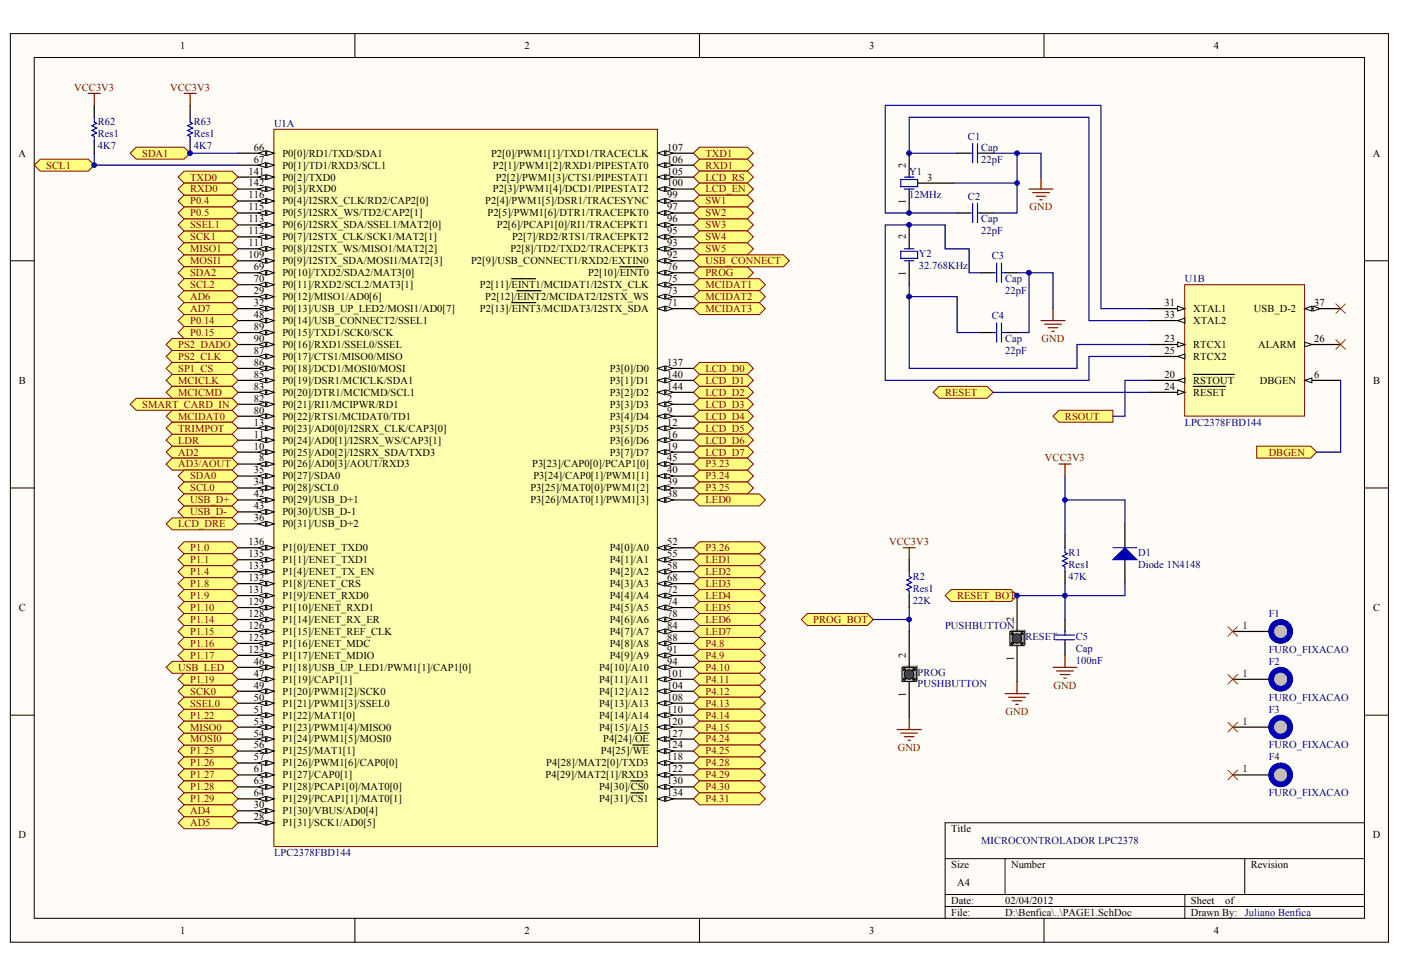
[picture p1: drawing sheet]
<svg xmlns="http://www.w3.org/2000/svg" width="289mm" height="202mm" viewBox="0 0 289 202" stroke-linecap="round" stroke-linejoin="round" font-family="sans-serif">
<defs><g id="words">
<g font-size="2.2">
<text x="37.1" y="10.1">1</text>
<text x="108.2" y="10.1">2</text>
<text x="179.2" y="10.1">3</text>
<text x="250.3" y="10.1">4</text>
<text x="3.8" y="32.3">A</text>
<text x="51.2" y="36">141</text>
<text x="52.3" y="31.1">66</text>
<text x="52.3" y="33.5">67</text>
<text x="58.2" y="32.3">P0[0]/RD1/TXD/SDA1</text>
<text x="58.2" y="34.8">P0[1]/TD1/RXD3/SCL1</text>
<text x="101.3" y="32.3">P2[0]/PWM1[1]/TXD1/TRACECLK</text>
<text x="101.6" y="34.8">P2[1]/PWM1[2]/RXD1/PIPESTAT0</text>
<text x="137.6" y="31.1">107</text>
<text x="137.6" y="33.5">106</text>
<text x="137.6" y="36">105</text>
<text x="283.1" y="32.3">A</text>
<text x="51.2" y="38.5">142</text>
<text x="51.2" y="40.9">116</text>
<text x="58.2" y="37.2">P0[2]/TXD0</text>
<text x="58.2" y="39.7">P0[3]/RXD0</text>
<text x="101.6" y="39.7">P2[3]/PWM1[4]/DCD1/PIPESTAT2</text>
<text x="102.2" y="37.2">P2[2]/PWM1[3]/CTS1/PIPESTAT1</text>
<text x="137.6" y="38.5">100</text>
<text x="137.6" y="40.9">99</text>
<text x="191.2" y="37.2">3</text>
<text x="51.2" y="43.4">115</text>
<text x="51.2" y="45.9">113</text>
<text x="58.2" y="42.2">P0[4]/I2SRX_CLK/RD2/CAP2[0]</text>
<text x="58.2" y="44.6">P0[5]/I2SRX_WS/TD2/CAP2[1]</text>
<text x="58.2" y="47.1">P0[6]/I2SRX_SDA/SSEL1/MAT2[0]</text>
<text x="100.1" y="42.2">P2[4]/PWM1[5]/DSR1/TRACESYNC</text>
<text x="100.5" y="44.6">P2[5]/PWM1[6]/DTR1/TRACEPKT0</text>
<text x="102.5" y="47.1">P2[6]/PCAP1[0]/RI1/TRACEPKT1</text>
<text x="137.6" y="43.4">97</text>
<text x="137.6" y="45.9">96</text>
<text x="51.2" y="48.3">112</text>
<text x="51.2" y="50.8">111</text>
<text x="51.2" y="53.3">109</text>
<text x="58.2" y="49.6">P0[7]/I2STX_CLK/SCK1/MAT2[1]</text>
<text x="58.2" y="52">P0[8]/I2STX_WS/MISO1/MAT2[2]</text>
<text x="105.2" y="52">P2[8]/TD2/TXD2/TRACEPKT3</text>
<text x="105.6" y="49.6">P2[7]/RD2/RTS1/TRACEPKT2</text>
<text x="137.6" y="48.3">95</text>
<text x="137.6" y="50.8">93</text>
<text x="137.6" y="53.3">92</text>
<text x="52.3" y="55.7">69</text>
<text x="52.3" y="58.2">70</text>
<text x="58.2" y="54.5">P0[9]/I2STX_SDA/MOSI1/MAT2[3]</text>
<text x="58.2" y="57">P0[10]/TXD2/SDA2/MAT3[0]</text>
<text x="58.2" y="59.4">P0[11]/RXD2/SCL2/MAT3[1]</text>
<text x="97.1" y="54.5">P2[9]/USB_CONNECT1/RXD2/EXTIN0</text>
<text x="98.9" y="59.4">P2[11]/EINT1/MCIDAT1/I2STX_CLK</text>
<text x="121.3" y="57">P2[10]/EINT0</text>
<text x="137.6" y="55.7">76</text>
<text x="137.6" y="58.2">75</text>
<text x="52.3" y="60.7">29</text>
<text x="52.3" y="63.1">32</text>
<text x="52.3" y="65.6">48</text>
<text x="58.2" y="61.9">P0[12]/MISO1/AD0[6]</text>
<text x="58.2" y="64.4">P0[13]/USB_UP_LED2/MOSI1/AD0[7]</text>
<text x="99" y="64.4">P2[13]/EINT3/MCIDAT3/I2STX_SDA</text>
<text x="100.1" y="61.9">P2[12]/EINT2/MCIDAT2/I2STX_WS</text>
<text x="137.6" y="60.7">73</text>
<text x="137.6" y="63.1">71</text>
<text x="240.2" y="63.1">31</text>
<text x="240.2" y="65.6">33</text>
<text x="246.1" y="64.4">XTAL1</text>
<text x="258.6" y="64.4">USB_D-2</text>
<text x="271" y="63.1">37</text>
<text x="52.3" y="68.1">89</text>
<text x="52.3" y="70.5">90</text>
<text x="58.2" y="66.8">P0[14]/USB_CONNECT2/SSEL1</text>
<text x="58.2" y="69.3">P0[15]/TXD1/SCK0/SCK</text>
<text x="58.2" y="71.8">P0[16]/RXD1/SSEL0/SSEL</text>
<text x="240.2" y="70.5">23</text>
<text x="246.1" y="66.8">XTAL2</text>
<text x="246.1" y="71.8">RTCX1</text>
<text x="259.4" y="71.8">ALARM</text>
<text x="271" y="70.5">26</text>
<text x="52.3" y="73">87</text>
<text x="52.3" y="75.5">86</text>
<text x="52.3" y="77.9">85</text>
<text x="58.2" y="74.2">P0[17]/CTS1/MISO0/MISO</text>
<text x="58.2" y="76.7">P0[18]/DCD1/MOSI0/MOSI</text>
<text x="125.7" y="76.7">P3[0]/D0</text>
<text x="137.6" y="75.5">137</text>
<text x="137.6" y="77.9">140</text>
<text x="240.2" y="73">25</text>
<text x="240.2" y="77.9">20</text>
<text x="246.1" y="74.2">RTCX2</text>
<text x="271" y="77.9">6</text>
<text x="3.9" y="79.2">B</text>
<text x="52.3" y="80.4">83</text>
<text x="52.3" y="82.9">82</text>
<text x="58.2" y="79.2">P0[19]/DSR1/MCICLK/SDA1</text>
<text x="58.2" y="81.6">P0[20]/DTR1/MCICMD/SCL1</text>
<text x="125.7" y="79.2">P3[1]/D1</text>
<text x="125.7" y="81.6">P3[2]/D2</text>
<text x="137.6" y="80.4">144</text>
<text x="137.6" y="82.9">2</text>
<text x="240.2" y="80.4">24</text>
<text x="246.1" y="79.2">RSTOUT</text>
<text x="246.1" y="81.6">RESET</text>
<text x="259.8" y="79.2">DBGEN</text>
<text x="283.2" y="79.2">B</text>
<text x="52.3" y="85.3">80</text>
<text x="52.3" y="87.8">13</text>
<text x="58.2" y="84.1">P0[21]/RI1/MCIPWR/RD1</text>
<text x="58.2" y="86.6">P0[22]/RTS1/MCIDAT0/TD1</text>
<text x="58.2" y="89">P0[23]/AD0[0]/I2SRX_CLK/CAP3[0]</text>
<text x="125.7" y="84.1">P3[3]/D3</text>
<text x="125.7" y="86.6">P3[4]/D4</text>
<text x="125.7" y="89">P3[5]/D5</text>
<text x="137.6" y="85.3">9</text>
<text x="137.6" y="87.8">12</text>
<text x="52.3" y="90.3">11</text>
<text x="52.3" y="92.7">10</text>
<text x="53.4" y="95.2">8</text>
<text x="58.2" y="91.5">P0[24]/AD0[1]/I2SRX_WS/CAP3[1]</text>
<text x="58.2" y="94">P0[25]/AD0[2]/I2SRX_SDA/TXD3</text>
<text x="125.7" y="91.5">P3[6]/D6</text>
<text x="125.7" y="94">P3[7]/D7</text>
<text x="137.6" y="90.3">16</text>
<text x="137.6" y="92.7">19</text>
<text x="137.6" y="95.2">45</text>
<text x="52.3" y="97.7">35</text>
<text x="52.3" y="100.1">34</text>
<text x="58.2" y="96.4">P0[26]/AD0[3]/AOUT/RXD3</text>
<text x="58.2" y="98.9">P0[27]/SDA0</text>
<text x="58.2" y="101.4">P0[28]/SCL0</text>
<text x="109.4" y="101.4">P3[25]/MAT0[0]/PWM1[2]</text>
<text x="109.7" y="96.4">P3[23]/CAP0[0]/PCAP1[0]</text>
<text x="110" y="98.9">P3[24]/CAP0[1]/PWM1[1]</text>
<text x="137.6" y="97.7">40</text>
<text x="137.6" y="100.1">39</text>
<text x="52.3" y="102.6">42</text>
<text x="52.3" y="105.1">43</text>
<text x="52.3" y="107.5">36</text>
<text x="58.2" y="103.8">P0[29]/USB_D+1</text>
<text x="58.2" y="106.3">P0[30]/USB_D-1</text>
<text x="109.4" y="103.8">P3[26]/MAT0[1]/PWM1[3]</text>
<text x="137.6" y="102.6">38</text>
<text x="51.2" y="112.5">136</text>
<text x="58.2" y="108.8">P0[31]/USB_D+2</text>
<text x="58.2" y="113.7">P1[0]/ENET_TXD0</text>
<text x="125.7" y="113.7">P4[0]/A0</text>
<text x="137.6" y="112.5">52</text>
<text x="51.2" y="114.9">135</text>
<text x="51.2" y="117.4">133</text>
<text x="51.2" y="119.9">132</text>
<text x="58.2" y="116.2">P1[1]/ENET_TXD1</text>
<text x="58.2" y="118.6">P1[4]/ENET_TX_EN</text>
<text x="125.7" y="116.2">P4[1]/A1</text>
<text x="125.7" y="118.6">P4[2]/A2</text>
<text x="137.6" y="114.9">55</text>
<text x="137.6" y="117.4">58</text>
<text x="137.6" y="119.9">68</text>
<text x="51.2" y="122.3">131</text>
<text x="51.2" y="124.8">129</text>
<text x="58.2" y="121.1">P1[8]/ENET_CRS</text>
<text x="58.2" y="123.6">P1[9]/ENET_RXD0</text>
<text x="125.7" y="121.1">P4[3]/A3</text>
<text x="125.7" y="123.6">P4[4]/A4</text>
<text x="137.6" y="122.3">72</text>
<text x="137.6" y="124.8">74</text>
<text x="3.9" y="126">C</text>
<text x="51.2" y="127.3">128</text>
<text x="51.2" y="129.7">126</text>
<text x="58.2" y="126">P1[10]/ENET_RXD1</text>
<text x="58.2" y="128.5">P1[14]/ENET_RX_ER</text>
<text x="58.2" y="131">P1[15]/ENET_REF_CLK</text>
<text x="125.7" y="126">P4[5]/A5</text>
<text x="125.7" y="128.5">P4[6]/A6</text>
<text x="125.7" y="131">P4[7]/A7</text>
<text x="137.6" y="127.3">78</text>
<text x="137.6" y="129.7">84</text>
<text x="256.2" y="129.7">1</text>
<text x="283.2" y="126">C</text>
<text x="51.2" y="132.2">125</text>
<text x="51.2" y="134.7">123</text>
<text x="52.3" y="137.1">46</text>
<text x="58.2" y="133.4">P1[16]/ENET_MDC</text>
<text x="58.2" y="135.9">P1[17]/ENET_MDIO</text>
<text x="125.7" y="133.4">P4[8]/A8</text>
<text x="125.7" y="135.9">P4[9]/A9</text>
<text x="137.6" y="132.2">88</text>
<text x="137.6" y="134.7">91</text>
<text x="137.6" y="137.1">94</text>
<text x="52.3" y="139.6">47</text>
<text x="52.3" y="142.1">49</text>
<text x="58.2" y="138.4">P1[18]/USB_UP_LED1/PWM1[1]/CAP1[0]</text>
<text x="58.2" y="140.8">P1[19]/CAP1[1]</text>
<text x="58.2" y="143.3">P1[20]/PWM1[2]/SCK0</text>
<text x="123.5" y="138.4">P4[10]/A10</text>
<text x="123.5" y="140.8">P4[11]/A11</text>
<text x="123.5" y="143.3">P4[12]/A12</text>
<text x="137.6" y="139.6">101</text>
<text x="137.6" y="142.1">104</text>
<text x="256.2" y="139.6">1</text>
<text x="52.3" y="144.5">50</text>
<text x="52.3" y="147">51</text>
<text x="52.3" y="149.4">53</text>
<text x="58.2" y="145.8">P1[21]/PWM1[3]/SSEL0</text>
<text x="58.2" y="148.2">P1[22]/MAT1[0]</text>
<text x="123.5" y="145.8">P4[13]/A13</text>
<text x="123.5" y="148.2">P4[14]/A14</text>
<text x="137.6" y="144.5">108</text>
<text x="137.6" y="147">110</text>
<text x="137.6" y="149.4">120</text>
<text x="256.2" y="149.4">1</text>
<text x="52.3" y="151.9">54</text>
<text x="52.3" y="154.4">56</text>
<text x="58.2" y="150.7">P1[23]/PWM1[4]/MISO0</text>
<text x="58.2" y="153.1">P1[24]/PWM1[5]/MOSI0</text>
<text x="58.2" y="155.6">P1[25]/MAT1[1]</text>
<text x="123.5" y="150.7">P4[15]/A15</text>
<text x="123.9" y="155.6">P4[25]/WE</text>
<text x="124.4" y="153.1">P4[24]/OE</text>
<text x="137.6" y="151.9">127</text>
<text x="137.6" y="154.4">124</text>
<text x="52.3" y="156.8">57</text>
<text x="52.3" y="159.3">61</text>
<text x="52.3" y="161.8">63</text>
<text x="58.2" y="158.1">P1[26]/PWM1[6]/CAP0[0]</text>
<text x="58.2" y="160.5">P1[27]/CAP0[1]</text>
<text x="112.5" y="160.5">P4[29]/MAT2[1]/RXD3</text>
<text x="112.6" y="158.1">P4[28]/MAT2[0]/TXD3</text>
<text x="137.6" y="156.8">118</text>
<text x="137.6" y="159.3">122</text>
<text x="137.6" y="161.8">130</text>
<text x="256.2" y="159.3">1</text>
<text x="52.3" y="164.2">64</text>
<text x="52.3" y="166.7">30</text>
<text x="58.2" y="163">P1[28]/PCAP1[0]/MAT0[0]</text>
<text x="58.2" y="165.5">P1[29]/PCAP1[1]/MAT0[1]</text>
<text x="58.2" y="167.9">P1[30]/VBUS/AD0[4]</text>
<text x="123.5" y="163">P4[30]/CS0</text>
<text x="123.5" y="165.5">P4[31]/CS1</text>
<text x="137.6" y="164.2">134</text>
<text x="3.8" y="172.9">D</text>
<text x="52.3" y="169.2">28</text>
<text x="58.2" y="170.4">P1[31]/SCK1/AD0[5]</text>
<text x="196.2" y="171.6">Title</text>
<text x="283.1" y="172.9">D</text>
<text x="196.2" y="179">Size</text>
<text x="208.5" y="179">Number</text>
<text x="257.9" y="179">Revision</text>
<text x="197.4" y="182.7">A4</text>
<text x="196.2" y="186.4">Date:</text>
<text x="196.2" y="188.9">File:</text>
<text x="207.3" y="186.4">02/04/2012</text>
<text x="207.3" y="188.9">D:\Benfica\..\PAGE1.SchDoc</text>
<text x="245.6" y="186.4">Sheet</text>
<text x="245.6" y="188.9">Drawn By: Juliano Benfica</text>
<text x="252.7" y="186.4">of</text>
<text x="37.1" y="192.6">1</text>
<text x="108.2" y="192.6">2</text>
<text x="179.2" y="192.6">3</text>
<text x="250.3" y="192.6">4</text>
</g>
<g font-size="2.2" fill="#800000">
<text x="15.3" y="18.7">VCC3V3</text>
<text x="35.1" y="18.7">VCC3V3</text>
<text x="9.6" y="34.8">SCL1</text>
<text x="29.3" y="32.3">SDA1</text>
<text x="145.5" y="32.3">TXD1</text>
<text x="145.5" y="34.8">RXD1</text>
<text x="39.2" y="37.2">TXD0</text>
<text x="39.2" y="39.7">RXD0</text>
<text x="145.5" y="37.2">LCD_RS</text>
<text x="145.5" y="39.7">LCD_EN</text>
<text x="39.2" y="42.2">P0.4</text>
<text x="39.2" y="44.6">P0.5</text>
<text x="39.2" y="47.1">SSEL1</text>
<text x="145.5" y="42.2">SW1</text>
<text x="145.5" y="44.6">SW2</text>
<text x="145.5" y="47.1">SW3</text>
<text x="212.3" y="43.4">GND</text>
<text x="39.2" y="49.6">SCK1</text>
<text x="39.2" y="52">MISO1</text>
<text x="145.5" y="49.6">SW4</text>
<text x="145.5" y="52">SW5</text>
<text x="39.2" y="54.5">MOSI1</text>
<text x="39.2" y="57">SDA2</text>
<text x="39.2" y="59.4">SCL2</text>
<text x="145.5" y="57">PROG</text>
<text x="145.5" y="59.4">MCIDAT1</text>
<text x="145.5" y="54.5">USB_CONNECT</text>
<text x="39.2" y="61.9">AD6</text>
<text x="39.2" y="64.4">AD7</text>
<text x="145.5" y="61.9">MCIDAT2</text>
<text x="145.5" y="64.4">MCIDAT3</text>
<text x="36.7" y="71.8">PS2_DADO</text>
<text x="39.2" y="66.8">P0.14</text>
<text x="39.2" y="69.3">P0.15</text>
<text x="214.8" y="70.5">GND</text>
<text x="36.7" y="74.2">PS2_CLK</text>
<text x="36.7" y="76.7">SP1_CS</text>
<text x="145.5" y="76.7">LCD_D0</text>
<text x="36.7" y="79.2">MCICLK</text>
<text x="36.7" y="81.6">MCICMD</text>
<text x="145.5" y="79.2">LCD_D1</text>
<text x="145.5" y="81.6">LCD_D2</text>
<text x="194.9" y="81.6">RESET</text>
<text x="29.3" y="84.1">SMART_CARD_IN</text>
<text x="36.7" y="86.6">MCIDAT0</text>
<text x="36.7" y="89">TRIMPOT</text>
<text x="145.5" y="84.1">LCD_D3</text>
<text x="145.5" y="86.6">LCD_D4</text>
<text x="145.5" y="89">LCD_D5</text>
<text x="219.6" y="86.6">RSOUT</text>
<text x="36.7" y="94">AD2</text>
<text x="36.7" y="91.5">LDR</text>
<text x="145.5" y="91.5">LCD_D6</text>
<text x="145.5" y="94">LCD_D7</text>
<text x="215.5" y="95.2">VCC3V3</text>
<text x="261.6" y="94">DBGEN</text>
<text x="36.7" y="96.4">AD3/AOUT</text>
<text x="39.2" y="98.9">SDA0</text>
<text x="39.2" y="101.4">SCL0</text>
<text x="145.5" y="98.9">P3.24</text>
<text x="145.5" y="101.4">P3.25</text>
<text x="145.5" y="96.4">P3.23</text>
<text x="39.2" y="106.3">USB_D-</text>
<text x="39.2" y="103.8">USB_D+</text>
<text x="145.5" y="103.8">LED0</text>
<text x="36.7" y="108.8">LCD_DRE</text>
<text x="39.2" y="113.7">P1.0</text>
<text x="145.5" y="113.7">P3.26</text>
<text x="183.4" y="112.5">VCC3V3</text>
<text x="39.2" y="116.2">P1.1</text>
<text x="39.2" y="118.6">P1.4</text>
<text x="145.5" y="116.2">LED1</text>
<text x="145.5" y="118.6">LED2</text>
<text x="39.2" y="121.1">P1.8</text>
<text x="39.2" y="123.6">P1.9</text>
<text x="145.5" y="121.1">LED3</text>
<text x="145.5" y="123.6">LED4</text>
<text x="197.4" y="123.6">RESET_BOT</text>
<text x="39.2" y="126">P1.10</text>
<text x="39.2" y="128.5">P1.14</text>
<text x="39.2" y="131">P1.15</text>
<text x="145.5" y="126">LED5</text>
<text x="145.5" y="128.5">LED6</text>
<text x="145.5" y="131">LED7</text>
<text x="167.7" y="128.5">PROG_BOT</text>
<text x="39.2" y="133.4">P1.16</text>
<text x="39.2" y="135.9">P1.17</text>
<text x="145.5" y="133.4">P4.8</text>
<text x="145.5" y="135.9">P4.9</text>
<text x="36.7" y="138.4">USB_LED</text>
<text x="39.2" y="140.8">P1.19</text>
<text x="39.2" y="143.3">SCK0</text>
<text x="145.5" y="138.4">P4.10</text>
<text x="145.5" y="140.8">P4.11</text>
<text x="145.5" y="143.3">P4.12</text>
<text x="217.3" y="142.1">GND</text>
<text x="39.2" y="148.2">P1.22</text>
<text x="39.2" y="145.8">SSEL0</text>
<text x="145.5" y="145.8">P4.13</text>
<text x="145.5" y="148.2">P4.14</text>
<text x="207.4" y="147.5">GND</text>
<text x="39.2" y="155.6">P1.25</text>
<text x="39.2" y="153.1">MOSI0</text>
<text x="39.2" y="150.7">MISO0</text>
<text x="145.5" y="150.7">P4.15</text>
<text x="145.5" y="153.1">P4.24</text>
<text x="145.5" y="155.6">P4.25</text>
<text x="185.2" y="154.9">GND</text>
<text x="39.2" y="158.1">P1.26</text>
<text x="39.2" y="160.5">P1.27</text>
<text x="145.5" y="158.1">P4.28</text>
<text x="145.5" y="160.5">P4.29</text>
<text x="39.2" y="163">P1.28</text>
<text x="39.2" y="165.5">P1.29</text>
<text x="39.2" y="167.9">AD4</text>
<text x="145.5" y="163">P4.30</text>
<text x="145.5" y="165.5">P4.31</text>
<text x="39.2" y="170.4">AD5</text>
</g>
<g font-size="2.2" fill="#000080">
<text x="20.2" y="25.9">R62</text>
<text x="20.2" y="28.4">Res1</text>
<text x="40" y="25.9">R63</text>
<text x="40" y="28.4">Res1</text>
<text x="56.5" y="26.1">U1A</text>
<text x="199.6" y="28.8">C1</text>
<text x="20.2" y="30.8">4K7</text>
<text x="40" y="30.8">4K7</text>
<text x="187.5" y="36">Y1</text>
<text x="202.3" y="33.5">22pF</text>
<text x="202.3" y="31.1">Cap</text>
<text x="187.5" y="40.9">12MHz</text>
<text x="199.6" y="41.2">C2</text>
<text x="202.3" y="45.9">Cap</text>
<text x="189.5" y="53">Y2</text>
<text x="202.3" y="48.3">22pF</text>
<text x="204.6" y="53.5">C3</text>
<text x="189.5" y="55.5">32.768KHz</text>
<text x="207.3" y="58.2">Cap</text>
<text x="244.3" y="58.2">U1B</text>
<text x="204.6" y="65.8">C4</text>
<text x="207.3" y="60.7">22pF</text>
<text x="207.3" y="70.5">Cap</text>
<text x="207.3" y="73">22pF</text>
<text x="244.3" y="87.8">LPC2378FBD144</text>
<text x="188.2" y="119.6">R2</text>
<text x="220.4" y="119.6">47K</text>
<text x="220.4" y="114.7">R1</text>
<text x="220.4" y="117.1">Res1</text>
<text x="234.7" y="114.7">D1</text>
<text x="234.7" y="117.1">Diode 1N4148</text>
<text x="188.2" y="124.5">22K</text>
<text x="188.2" y="122.1">Res1</text>
<text x="194.9" y="129.7">PUSHBUTTON</text>
<text x="211.5" y="131.9">RESET</text>
<text x="221.9" y="131.9">C5</text>
<text x="261.6" y="127.3">F1</text>
<text x="221.9" y="136.9">100nF</text>
<text x="221.9" y="134.4">Cap</text>
<text x="261.6" y="134.7">FURO_FIXACAO</text>
<text x="261.6" y="137.1">F2</text>
<text x="189.2" y="139.3">PROG</text>
<text x="189.2" y="141.8">PUSHBUTTON</text>
<text x="261.6" y="144.5">FURO_FIXACAO</text>
<text x="261.6" y="147">F3</text>
<text x="261.6" y="154.4">FURO_FIXACAO</text>
<text x="261.6" y="156.8">F4</text>
<text x="261.6" y="164.2">FURO_FIXACAO</text>
<text x="56.5" y="176.6">LPC2378FBD144</text>
<text x="202.3" y="174.1">MICROCONTROLADOR LPC2378</text>
</g>
<g font-size="2.1">
<text x="186.8" y="34.6" transform="rotate(-90 186.8 34.6)">2</text>
<text x="186.8" y="42.1" transform="rotate(-90 186.8 42.1)">1</text>
<text x="186.8" y="49.4" transform="rotate(-90 186.8 49.4)">2</text>
<text x="186.8" y="56.9" transform="rotate(-90 186.8 56.9)">1</text>
<text x="209.1" y="128.3" transform="rotate(-90 209.1 128.3)">2</text>
<text x="186.8" y="135.7" transform="rotate(-90 186.8 135.7)">2</text>
<text x="209.1" y="136.3" transform="rotate(-90 209.1 136.3)">1</text>
<text x="186.8" y="143.7" transform="rotate(-90 186.8 143.7)">1</text>
</g>
</g></defs>
<g fill="#fffcf8" stroke="#000" stroke-width=".21">
<path d="M2.1 6.9h284.2v187.5h-284.2z"/>
<path d="M7.1 11.9h274.3v177.5h-274.3z"/>
</g>
<g fill="none" stroke="#000" stroke-width=".21">
<path d="M73.2 6.9v5M144.2 6.9v5M215.3 6.9v5M2.1 53.8h5M281.4 53.8h5M2.1 100.7h5M281.4 100.7h5M2.1 147.5h5M281.4 147.5h5M194.9 177.1h86.5M207.3 177.1v7.4M256.7 177.1v7.4"/>
<path d="M281.4 169.7h-86.5v19.7M73.2 189.4v5M144.2 189.4v5M194.9 184.5h86.5M194.9 187h86.5M215.3 189.4v5M244.3 184.5v4.9"/>
</g>
<path d="M56.5 26.7h79.1v147.9h-79.1z" fill="#ffffb0" stroke="#800000" stroke-width=".21"/>
<path d="M49.1 31.6h7.4" fill="none" stroke="#000" stroke-width=".25"/>
<g fill="#fffcf8" stroke="#000" stroke-width=".21">
<path d="M55 31.1l1.5 .5-1.5 .5z"/>
<path d="M53.3 31.6l1.5-.5v1z"/>
</g>
<path d="M49.1 34.1h7.4" fill="none" stroke="#000" stroke-width=".25"/>
<g fill="#fffcf8" stroke="#000" stroke-width=".21">
<path d="M55 33.6l1.5 .5-1.5 .5z"/>
<path d="M53.3 34.1l1.5-.5v1z"/>
</g>
<path d="M49.1 36.5h7.4" fill="none" stroke="#000" stroke-width=".25"/>
<g fill="#fffcf8" stroke="#000" stroke-width=".21">
<path d="M55 36l1.5 .5-1.5 .5z"/>
<path d="M53.3 36.5l1.5-.5v1z"/>
</g>
<path d="M49.1 39h7.4" fill="none" stroke="#000" stroke-width=".25"/>
<g fill="#fffcf8" stroke="#000" stroke-width=".21">
<path d="M55 38.5l1.5 .5-1.5 .5z"/>
<path d="M53.3 39l1.5-.5v1z"/>
</g>
<path d="M49.1 41.5h7.4" fill="none" stroke="#000" stroke-width=".25"/>
<g fill="#fffcf8" stroke="#000" stroke-width=".21">
<path d="M55 41l1.5 .5-1.5 .5z"/>
<path d="M53.3 41.5l1.5-.5v1z"/>
</g>
<path d="M49.1 43.9h7.4" fill="none" stroke="#000" stroke-width=".25"/>
<g fill="#fffcf8" stroke="#000" stroke-width=".21">
<path d="M55 43.4l1.5 .5-1.5 .5z"/>
<path d="M53.3 43.9l1.5-.5v1z"/>
</g>
<path d="M49.1 46.4h7.4" fill="none" stroke="#000" stroke-width=".25"/>
<g fill="#fffcf8" stroke="#000" stroke-width=".21">
<path d="M55 45.9l1.5 .5-1.5 .5z"/>
<path d="M53.3 46.4l1.5-.5v1z"/>
</g>
<path d="M49.1 48.9h7.4" fill="none" stroke="#000" stroke-width=".25"/>
<g fill="#fffcf8" stroke="#000" stroke-width=".21">
<path d="M55 48.4l1.5 .5-1.5 .5z"/>
<path d="M53.3 48.9l1.5-.5v1z"/>
</g>
<path d="M49.1 51.3h7.4" fill="none" stroke="#000" stroke-width=".25"/>
<g fill="#fffcf8" stroke="#000" stroke-width=".21">
<path d="M55 50.8l1.5 .5-1.5 .5z"/>
<path d="M53.3 51.3l1.5-.5v1z"/>
</g>
<path d="M49.1 53.8h7.4" fill="none" stroke="#000" stroke-width=".25"/>
<g fill="#fffcf8" stroke="#000" stroke-width=".21">
<path d="M55 53.3l1.5 .5-1.5 .5z"/>
<path d="M53.3 53.8l1.5-.5v1z"/>
</g>
<path d="M49.1 56.3h7.4" fill="none" stroke="#000" stroke-width=".25"/>
<g fill="#fffcf8" stroke="#000" stroke-width=".21">
<path d="M55 55.8l1.5 .5-1.5 .5z"/>
<path d="M53.3 56.3l1.5-.5v1z"/>
</g>
<path d="M49.1 58.7h7.4" fill="none" stroke="#000" stroke-width=".25"/>
<g fill="#fffcf8" stroke="#000" stroke-width=".21">
<path d="M55 58.2l1.5 .5-1.5 .5z"/>
<path d="M53.3 58.7l1.5-.5v1z"/>
</g>
<path d="M49.1 61.2h7.4" fill="none" stroke="#000" stroke-width=".25"/>
<g fill="#fffcf8" stroke="#000" stroke-width=".21">
<path d="M55 60.7l1.5 .5-1.5 .5z"/>
<path d="M53.3 61.2l1.5-.5v1z"/>
</g>
<path d="M49.1 63.7h7.4" fill="none" stroke="#000" stroke-width=".25"/>
<g fill="#fffcf8" stroke="#000" stroke-width=".21">
<path d="M55 63.2l1.5 .5-1.5 .5z"/>
<path d="M53.3 63.7l1.5-.5v1z"/>
</g>
<path d="M49.1 66.1h7.4" fill="none" stroke="#000" stroke-width=".25"/>
<g fill="#fffcf8" stroke="#000" stroke-width=".21">
<path d="M55 65.6l1.5 .5-1.5 .5z"/>
<path d="M53.3 66.1l1.5-.5v1z"/>
</g>
<path d="M49.1 68.6h7.4" fill="none" stroke="#000" stroke-width=".25"/>
<g fill="#fffcf8" stroke="#000" stroke-width=".21">
<path d="M55 68.1l1.5 .5-1.5 .5z"/>
<path d="M53.3 68.6l1.5-.5v1z"/>
</g>
<path d="M49.1 71.1h7.4" fill="none" stroke="#000" stroke-width=".25"/>
<g fill="#fffcf8" stroke="#000" stroke-width=".21">
<path d="M55 70.6l1.5 .5-1.5 .5z"/>
<path d="M53.3 71.1l1.5-.5v1z"/>
</g>
<path d="M49.1 73.5h7.4" fill="none" stroke="#000" stroke-width=".25"/>
<g fill="#fffcf8" stroke="#000" stroke-width=".21">
<path d="M55 73l1.5 .5-1.5 .5z"/>
<path d="M53.3 73.5l1.5-.5v1z"/>
</g>
<path d="M49.1 76h7.4" fill="none" stroke="#000" stroke-width=".25"/>
<g fill="#fffcf8" stroke="#000" stroke-width=".21">
<path d="M55 75.5l1.5 .5-1.5 .5z"/>
<path d="M53.3 76l1.5-.5v1z"/>
</g>
<path d="M49.1 78.5h7.4" fill="none" stroke="#000" stroke-width=".25"/>
<g fill="#fffcf8" stroke="#000" stroke-width=".21">
<path d="M55 78l1.5 .5-1.5 .5z"/>
<path d="M53.3 78.5l1.5-.5v1z"/>
</g>
<path d="M49.1 80.9h7.4" fill="none" stroke="#000" stroke-width=".25"/>
<g fill="#fffcf8" stroke="#000" stroke-width=".21">
<path d="M55 80.4l1.5 .5-1.5 .5z"/>
<path d="M53.3 80.9l1.5-.5v1z"/>
</g>
<path d="M49.1 83.4h7.4" fill="none" stroke="#000" stroke-width=".25"/>
<g fill="#fffcf8" stroke="#000" stroke-width=".21">
<path d="M55 82.9l1.5 .5-1.5 .5z"/>
<path d="M53.3 83.4l1.5-.5v1z"/>
</g>
<path d="M49.1 85.9h7.4" fill="none" stroke="#000" stroke-width=".25"/>
<g fill="#fffcf8" stroke="#000" stroke-width=".21">
<path d="M55 85.4l1.5 .5-1.5 .5z"/>
<path d="M53.3 85.9l1.5-.5v1z"/>
</g>
<path d="M49.1 88.3h7.4" fill="none" stroke="#000" stroke-width=".25"/>
<g fill="#fffcf8" stroke="#000" stroke-width=".21">
<path d="M55 87.8l1.5 .5-1.5 .5z"/>
<path d="M53.3 88.3l1.5-.5v1z"/>
</g>
<path d="M49.1 90.8h7.4" fill="none" stroke="#000" stroke-width=".25"/>
<g fill="#fffcf8" stroke="#000" stroke-width=".21">
<path d="M55 90.3l1.5 .5-1.5 .5z"/>
<path d="M53.3 90.8l1.5-.5v1z"/>
</g>
<path d="M49.1 93.3h7.4" fill="none" stroke="#000" stroke-width=".25"/>
<g fill="#fffcf8" stroke="#000" stroke-width=".21">
<path d="M55 92.8l1.5 .5-1.5 .4z"/>
<path d="M53.3 93.3l1.5-.5v.9z"/>
</g>
<path d="M49.1 95.7h7.4" fill="none" stroke="#000" stroke-width=".25"/>
<g fill="#fffcf8" stroke="#000" stroke-width=".21">
<path d="M55 95.2l1.5 .5-1.5 .5z"/>
<path d="M53.3 95.7l1.5-.5v1z"/>
</g>
<path d="M49.1 98.2h7.4" fill="none" stroke="#000" stroke-width=".25"/>
<g fill="#fffcf8" stroke="#000" stroke-width=".21">
<path d="M55 97.7l1.5 .5-1.5 .5z"/>
<path d="M53.3 98.2l1.5-.5v1z"/>
</g>
<path d="M49.1 100.7h7.4" fill="none" stroke="#000" stroke-width=".25"/>
<g fill="#fffcf8" stroke="#000" stroke-width=".21">
<path d="M55 100.2l1.5 .5-1.5 .4z"/>
<path d="M53.3 100.7l1.5-.5v.9z"/>
</g>
<path d="M49.1 103.1h7.4" fill="none" stroke="#000" stroke-width=".25"/>
<g fill="#fffcf8" stroke="#000" stroke-width=".21">
<path d="M55 102.6l1.5 .5-1.5 .5z"/>
<path d="M53.3 103.1l1.5-.5v1z"/>
</g>
<path d="M49.1 105.6h7.4" fill="none" stroke="#000" stroke-width=".25"/>
<g fill="#fffcf8" stroke="#000" stroke-width=".21">
<path d="M55 105.1l1.5 .5-1.5 .5z"/>
<path d="M53.3 105.6l1.5-.5v1z"/>
</g>
<path d="M49.1 108.1h7.4" fill="none" stroke="#000" stroke-width=".25"/>
<g fill="#fffcf8" stroke="#000" stroke-width=".21">
<path d="M55 107.6l1.5 .5-1.5 .4z"/>
<path d="M53.3 108.1l1.5-.5v.9z"/>
</g>
<path d="M49.1 113h7.4" fill="none" stroke="#000" stroke-width=".25"/>
<g fill="#fffcf8" stroke="#000" stroke-width=".21">
<path d="M55 112.5l1.5 .5-1.5 .5z"/>
<path d="M53.3 113l1.5-.5v1z"/>
</g>
<path d="M49.1 115.5h7.4" fill="none" stroke="#000" stroke-width=".25"/>
<g fill="#fffcf8" stroke="#000" stroke-width=".21">
<path d="M55 115l1.5 .5-1.5 .4z"/>
<path d="M53.3 115.5l1.5-.5v.9z"/>
</g>
<path d="M49.1 117.9h7.4" fill="none" stroke="#000" stroke-width=".25"/>
<g fill="#fffcf8" stroke="#000" stroke-width=".21">
<path d="M55 117.4l1.5 .5-1.5 .5z"/>
<path d="M53.3 117.9l1.5-.5v1z"/>
</g>
<path d="M49.1 120.4h7.4" fill="none" stroke="#000" stroke-width=".25"/>
<g fill="#fffcf8" stroke="#000" stroke-width=".21">
<path d="M55 119.9l1.5 .5-1.5 .5z"/>
<path d="M53.3 120.4l1.5-.5v1z"/>
</g>
<path d="M49.1 122.9h7.4" fill="none" stroke="#000" stroke-width=".25"/>
<g fill="#fffcf8" stroke="#000" stroke-width=".21">
<path d="M55 122.4l1.5 .5-1.5 .4z"/>
<path d="M53.3 122.9l1.5-.5v.9z"/>
</g>
<path d="M49.1 125.3h7.4" fill="none" stroke="#000" stroke-width=".25"/>
<g fill="#fffcf8" stroke="#000" stroke-width=".21">
<path d="M55 124.8l1.5 .5-1.5 .5z"/>
<path d="M53.3 125.3l1.5-.5v1z"/>
</g>
<path d="M49.1 127.8h7.4" fill="none" stroke="#000" stroke-width=".25"/>
<g fill="#fffcf8" stroke="#000" stroke-width=".21">
<path d="M55 127.3l1.5 .5-1.5 .5z"/>
<path d="M53.3 127.8l1.5-.5v1z"/>
</g>
<path d="M49.1 130.3h7.4" fill="none" stroke="#000" stroke-width=".25"/>
<g fill="#fffcf8" stroke="#000" stroke-width=".21">
<path d="M55 129.8l1.5 .5-1.5 .4z"/>
<path d="M53.3 130.3l1.5-.5v.9z"/>
</g>
<path d="M49.1 132.7h7.4" fill="none" stroke="#000" stroke-width=".25"/>
<g fill="#fffcf8" stroke="#000" stroke-width=".21">
<path d="M55 132.2l1.5 .5-1.5 .5z"/>
<path d="M53.3 132.7l1.5-.5v1z"/>
</g>
<path d="M49.1 135.2h7.4" fill="none" stroke="#000" stroke-width=".25"/>
<g fill="#fffcf8" stroke="#000" stroke-width=".21">
<path d="M55 134.7l1.5 .5-1.5 .5z"/>
<path d="M53.3 135.2l1.5-.5v1z"/>
</g>
<path d="M49.1 137.7h7.4" fill="none" stroke="#000" stroke-width=".25"/>
<g fill="#fffcf8" stroke="#000" stroke-width=".21">
<path d="M55 137.2l1.5 .5-1.5 .4z"/>
<path d="M53.3 137.7l1.5-.5v.9z"/>
</g>
<path d="M49.1 140.1h7.4" fill="none" stroke="#000" stroke-width=".25"/>
<g fill="#fffcf8" stroke="#000" stroke-width=".21">
<path d="M55 139.6l1.5 .5-1.5 .5z"/>
<path d="M53.3 140.1l1.5-.5v1z"/>
</g>
<path d="M49.1 142.6h7.4" fill="none" stroke="#000" stroke-width=".25"/>
<g fill="#fffcf8" stroke="#000" stroke-width=".21">
<path d="M55 142.1l1.5 .5-1.5 .5z"/>
<path d="M53.3 142.6l1.5-.5v1z"/>
</g>
<path d="M49.1 145h7.4" fill="none" stroke="#000" stroke-width=".25"/>
<g fill="#fffcf8" stroke="#000" stroke-width=".21">
<path d="M55 144.6l1.5 .4-1.5 .5z"/>
<path d="M53.3 145l1.5-.4v.9z"/>
</g>
<path d="M49.1 147.5h7.4" fill="none" stroke="#000" stroke-width=".25"/>
<g fill="#fffcf8" stroke="#000" stroke-width=".21">
<path d="M55 147l1.5 .5-1.5 .5z"/>
<path d="M53.3 147.5l1.5-.5v1z"/>
</g>
<path d="M49.1 150h7.4" fill="none" stroke="#000" stroke-width=".25"/>
<g fill="#fffcf8" stroke="#000" stroke-width=".21">
<path d="M55 149.5l1.5 .5-1.5 .5z"/>
<path d="M53.3 150l1.5-.5v1z"/>
</g>
<path d="M49.1 152.4h7.4" fill="none" stroke="#000" stroke-width=".25"/>
<g fill="#fffcf8" stroke="#000" stroke-width=".21">
<path d="M55 152l1.5 .4-1.5 .5z"/>
<path d="M53.3 152.4l1.5-.4v.9z"/>
</g>
<path d="M49.1 154.9h7.4" fill="none" stroke="#000" stroke-width=".25"/>
<g fill="#fffcf8" stroke="#000" stroke-width=".21">
<path d="M55 154.4l1.5 .5-1.5 .5z"/>
<path d="M53.3 154.9l1.5-.5v1z"/>
</g>
<path d="M49.1 157.4h7.4" fill="none" stroke="#000" stroke-width=".25"/>
<g fill="#fffcf8" stroke="#000" stroke-width=".21">
<path d="M55 156.9l1.5 .5-1.5 .5z"/>
<path d="M53.3 157.4l1.5-.5v1z"/>
</g>
<path d="M49.1 159.8h7.4" fill="none" stroke="#000" stroke-width=".25"/>
<g fill="#fffcf8" stroke="#000" stroke-width=".21">
<path d="M55 159.4l1.5 .4-1.5 .5z"/>
<path d="M53.3 159.8l1.5-.4v.9z"/>
</g>
<path d="M49.1 162.3h7.4" fill="none" stroke="#000" stroke-width=".25"/>
<g fill="#fffcf8" stroke="#000" stroke-width=".21">
<path d="M55 161.8l1.5 .5-1.5 .5z"/>
<path d="M53.3 162.3l1.5-.5v1z"/>
</g>
<path d="M49.1 164.8h7.4" fill="none" stroke="#000" stroke-width=".25"/>
<g fill="#fffcf8" stroke="#000" stroke-width=".21">
<path d="M55 164.3l1.5 .5-1.5 .5z"/>
<path d="M53.3 164.8l1.5-.5v1z"/>
</g>
<path d="M49.1 167.2h7.4" fill="none" stroke="#000" stroke-width=".25"/>
<g fill="#fffcf8" stroke="#000" stroke-width=".21">
<path d="M55 166.8l1.5 .4-1.5 .5z"/>
<path d="M53.3 167.2l1.5-.4v.9z"/>
</g>
<path d="M49.1 169.7h7.4" fill="none" stroke="#000" stroke-width=".25"/>
<g fill="#fffcf8" stroke="#000" stroke-width=".21">
<path d="M55 169.2l1.5 .5-1.5 .5z"/>
<path d="M53.3 169.7l1.5-.5v1z"/>
</g>
<path d="M135.6 31.6h7.4" fill="none" stroke="#000" stroke-width=".25"/>
<g fill="#fffcf8" stroke="#000" stroke-width=".21">
<path d="M135.6 31.6l1.5-.5v1z"/>
<path d="M137.3 31.1l1.5 .5-1.5 .5z"/>
</g>
<path d="M135.6 34.1h7.4" fill="none" stroke="#000" stroke-width=".25"/>
<g fill="#fffcf8" stroke="#000" stroke-width=".21">
<path d="M135.6 34.1l1.5-.5v1z"/>
<path d="M137.3 33.6l1.5 .5-1.5 .5z"/>
</g>
<path d="M135.6 36.5h7.4" fill="none" stroke="#000" stroke-width=".25"/>
<g fill="#fffcf8" stroke="#000" stroke-width=".21">
<path d="M135.6 36.5l1.5-.5v1z"/>
<path d="M137.3 36l1.5 .5-1.5 .5z"/>
</g>
<path d="M135.6 39h7.4" fill="none" stroke="#000" stroke-width=".25"/>
<g fill="#fffcf8" stroke="#000" stroke-width=".21">
<path d="M135.6 39l1.5-.5v1z"/>
<path d="M137.3 38.5l1.5 .5-1.5 .5z"/>
</g>
<path d="M135.6 41.5h7.4" fill="none" stroke="#000" stroke-width=".25"/>
<g fill="#fffcf8" stroke="#000" stroke-width=".21">
<path d="M135.6 41.5l1.5-.5v1z"/>
<path d="M137.3 41l1.5 .5-1.5 .5z"/>
</g>
<path d="M135.6 43.9h7.4" fill="none" stroke="#000" stroke-width=".25"/>
<g fill="#fffcf8" stroke="#000" stroke-width=".21">
<path d="M135.6 43.9l1.5-.5v1z"/>
<path d="M137.3 43.4l1.5 .5-1.5 .5z"/>
</g>
<path d="M135.6 46.4h7.4" fill="none" stroke="#000" stroke-width=".25"/>
<g fill="#fffcf8" stroke="#000" stroke-width=".21">
<path d="M135.6 46.4l1.5-.5v1z"/>
<path d="M137.3 45.9l1.5 .5-1.5 .5z"/>
</g>
<path d="M135.6 48.9h7.4" fill="none" stroke="#000" stroke-width=".25"/>
<g fill="#fffcf8" stroke="#000" stroke-width=".21">
<path d="M135.6 48.9l1.5-.5v1z"/>
<path d="M137.3 48.4l1.5 .5-1.5 .5z"/>
</g>
<path d="M135.6 51.3h7.4" fill="none" stroke="#000" stroke-width=".25"/>
<g fill="#fffcf8" stroke="#000" stroke-width=".21">
<path d="M135.6 51.3l1.5-.5v1z"/>
<path d="M137.3 50.8l1.5 .5-1.5 .5z"/>
</g>
<path d="M135.6 53.8h7.4" fill="none" stroke="#000" stroke-width=".25"/>
<g fill="#fffcf8" stroke="#000" stroke-width=".21">
<path d="M135.6 53.8l1.5-.5v1z"/>
<path d="M137.3 53.3l1.5 .5-1.5 .5z"/>
</g>
<path d="M135.6 56.3h7.4" fill="none" stroke="#000" stroke-width=".25"/>
<g fill="#fffcf8" stroke="#000" stroke-width=".21">
<path d="M135.6 56.3l1.5-.5v1z"/>
<path d="M137.3 55.8l1.5 .5-1.5 .5z"/>
</g>
<path d="M127.8 55h5M135.6 58.7h7.4" fill="none" stroke="#000" stroke-width=".25"/>
<g fill="#fffcf8" stroke="#000" stroke-width=".21">
<path d="M135.6 58.7l1.5-.5v1z"/>
<path d="M137.3 58.2l1.5 .5-1.5 .5z"/>
</g>
<path d="M105.5 57.5h5M135.6 61.2h7.4" fill="none" stroke="#000" stroke-width=".25"/>
<g fill="#fffcf8" stroke="#000" stroke-width=".21">
<path d="M135.6 61.2l1.5-.5v1z"/>
<path d="M137.3 60.7l1.5 .5-1.5 .5z"/>
</g>
<path d="M106.6 60h5M135.6 63.7h7.4" fill="none" stroke="#000" stroke-width=".25"/>
<g fill="#fffcf8" stroke="#000" stroke-width=".21">
<path d="M135.6 63.7l1.5-.5v1z"/>
<path d="M137.3 63.2l1.5 .5-1.5 .5z"/>
</g>
<path d="M105.5 62.4h5M135.6 76h7.4" fill="none" stroke="#000" stroke-width=".25"/>
<g fill="#fffcf8" stroke="#000" stroke-width=".21">
<path d="M135.6 76l1.5-.5v1z"/>
<path d="M137.3 75.5l1.5 .5-1.5 .5z"/>
</g>
<path d="M135.6 78.5h7.4" fill="none" stroke="#000" stroke-width=".25"/>
<g fill="#fffcf8" stroke="#000" stroke-width=".21">
<path d="M135.6 78.5l1.5-.5v1z"/>
<path d="M137.3 78l1.5 .5-1.5 .5z"/>
</g>
<path d="M135.6 80.9h7.4" fill="none" stroke="#000" stroke-width=".25"/>
<g fill="#fffcf8" stroke="#000" stroke-width=".21">
<path d="M135.6 80.9l1.5-.5v1z"/>
<path d="M137.3 80.4l1.5 .5-1.5 .5z"/>
</g>
<path d="M135.6 83.4h7.4" fill="none" stroke="#000" stroke-width=".25"/>
<g fill="#fffcf8" stroke="#000" stroke-width=".21">
<path d="M135.6 83.4l1.5-.5v1z"/>
<path d="M137.3 82.9l1.5 .5-1.5 .5z"/>
</g>
<path d="M135.6 85.9h7.4" fill="none" stroke="#000" stroke-width=".25"/>
<g fill="#fffcf8" stroke="#000" stroke-width=".21">
<path d="M135.6 85.9l1.5-.5v1z"/>
<path d="M137.3 85.4l1.5 .5-1.5 .5z"/>
</g>
<path d="M135.6 88.3h7.4" fill="none" stroke="#000" stroke-width=".25"/>
<g fill="#fffcf8" stroke="#000" stroke-width=".21">
<path d="M135.6 88.3l1.5-.5v1z"/>
<path d="M137.3 87.8l1.5 .5-1.5 .5z"/>
</g>
<path d="M135.6 90.8h7.4" fill="none" stroke="#000" stroke-width=".25"/>
<g fill="#fffcf8" stroke="#000" stroke-width=".21">
<path d="M135.6 90.8l1.5-.5v1z"/>
<path d="M137.3 90.3l1.5 .5-1.5 .5z"/>
</g>
<path d="M135.6 93.3h7.4" fill="none" stroke="#000" stroke-width=".25"/>
<g fill="#fffcf8" stroke="#000" stroke-width=".21">
<path d="M135.6 93.3l1.5-.5v.9z"/>
<path d="M137.3 92.8l1.5 .5-1.5 .4z"/>
</g>
<path d="M135.6 95.7h7.4" fill="none" stroke="#000" stroke-width=".25"/>
<g fill="#fffcf8" stroke="#000" stroke-width=".21">
<path d="M135.6 95.7l1.5-.5v1z"/>
<path d="M137.3 95.2l1.5 .5-1.5 .5z"/>
</g>
<path d="M135.6 98.2h7.4" fill="none" stroke="#000" stroke-width=".25"/>
<g fill="#fffcf8" stroke="#000" stroke-width=".21">
<path d="M135.6 98.2l1.5-.5v1z"/>
<path d="M137.3 97.7l1.5 .5-1.5 .5z"/>
</g>
<path d="M135.6 100.7h7.4" fill="none" stroke="#000" stroke-width=".25"/>
<g fill="#fffcf8" stroke="#000" stroke-width=".21">
<path d="M135.6 100.7l1.5-.5v.9z"/>
<path d="M137.3 100.2l1.5 .5-1.5 .4z"/>
</g>
<path d="M135.6 103.1h7.4" fill="none" stroke="#000" stroke-width=".25"/>
<g fill="#fffcf8" stroke="#000" stroke-width=".21">
<path d="M135.6 103.1l1.5-.5v1z"/>
<path d="M137.3 102.6l1.5 .5-1.5 .5z"/>
</g>
<path d="M135.6 113h7.4" fill="none" stroke="#000" stroke-width=".25"/>
<g fill="#fffcf8" stroke="#000" stroke-width=".21">
<path d="M135.6 113l1.5-.5v1z"/>
<path d="M137.3 112.5l1.5 .5-1.5 .5z"/>
</g>
<path d="M135.6 115.5h7.4" fill="none" stroke="#000" stroke-width=".25"/>
<g fill="#fffcf8" stroke="#000" stroke-width=".21">
<path d="M135.6 115.5l1.5-.5v.9z"/>
<path d="M137.3 115l1.5 .5-1.5 .4z"/>
</g>
<path d="M135.6 117.9h7.4" fill="none" stroke="#000" stroke-width=".25"/>
<g fill="#fffcf8" stroke="#000" stroke-width=".21">
<path d="M135.6 117.9l1.5-.5v1z"/>
<path d="M137.3 117.4l1.5 .5-1.5 .5z"/>
</g>
<path d="M135.6 120.4h7.4" fill="none" stroke="#000" stroke-width=".25"/>
<g fill="#fffcf8" stroke="#000" stroke-width=".21">
<path d="M135.6 120.4l1.5-.5v1z"/>
<path d="M137.3 119.9l1.5 .5-1.5 .5z"/>
</g>
<path d="M135.6 122.9h7.4" fill="none" stroke="#000" stroke-width=".25"/>
<g fill="#fffcf8" stroke="#000" stroke-width=".21">
<path d="M135.6 122.9l1.5-.5v.9z"/>
<path d="M137.3 122.4l1.5 .5-1.5 .4z"/>
</g>
<path d="M135.6 125.3h7.4" fill="none" stroke="#000" stroke-width=".25"/>
<g fill="#fffcf8" stroke="#000" stroke-width=".21">
<path d="M135.6 125.3l1.5-.5v1z"/>
<path d="M137.3 124.8l1.5 .5-1.5 .5z"/>
</g>
<path d="M135.6 127.8h7.4" fill="none" stroke="#000" stroke-width=".25"/>
<g fill="#fffcf8" stroke="#000" stroke-width=".21">
<path d="M135.6 127.8l1.5-.5v1z"/>
<path d="M137.3 127.3l1.5 .5-1.5 .5z"/>
</g>
<path d="M135.6 130.3h7.4" fill="none" stroke="#000" stroke-width=".25"/>
<g fill="#fffcf8" stroke="#000" stroke-width=".21">
<path d="M135.6 130.3l1.5-.5v.9z"/>
<path d="M137.3 129.8l1.5 .5-1.5 .4z"/>
</g>
<path d="M135.6 132.7h7.4" fill="none" stroke="#000" stroke-width=".25"/>
<g fill="#fffcf8" stroke="#000" stroke-width=".21">
<path d="M135.6 132.7l1.5-.5v1z"/>
<path d="M137.3 132.2l1.5 .5-1.5 .5z"/>
</g>
<path d="M135.6 135.2h7.4" fill="none" stroke="#000" stroke-width=".25"/>
<g fill="#fffcf8" stroke="#000" stroke-width=".21">
<path d="M135.6 135.2l1.5-.5v1z"/>
<path d="M137.3 134.7l1.5 .5-1.5 .5z"/>
</g>
<path d="M135.6 137.7h7.4" fill="none" stroke="#000" stroke-width=".25"/>
<g fill="#fffcf8" stroke="#000" stroke-width=".21">
<path d="M135.6 137.7l1.5-.5v.9z"/>
<path d="M137.3 137.2l1.5 .5-1.5 .4z"/>
</g>
<path d="M135.6 140.1h7.4" fill="none" stroke="#000" stroke-width=".25"/>
<g fill="#fffcf8" stroke="#000" stroke-width=".21">
<path d="M135.6 140.1l1.5-.5v1z"/>
<path d="M137.3 139.6l1.5 .5-1.5 .5z"/>
</g>
<path d="M135.6 142.6h7.4" fill="none" stroke="#000" stroke-width=".25"/>
<g fill="#fffcf8" stroke="#000" stroke-width=".21">
<path d="M135.6 142.6l1.5-.5v1z"/>
<path d="M137.3 142.1l1.5 .5-1.5 .5z"/>
</g>
<path d="M135.6 145h7.4" fill="none" stroke="#000" stroke-width=".25"/>
<g fill="#fffcf8" stroke="#000" stroke-width=".21">
<path d="M135.6 145l1.5-.4v.9z"/>
<path d="M137.3 144.6l1.5 .4-1.5 .5z"/>
</g>
<path d="M135.6 147.5h7.4" fill="none" stroke="#000" stroke-width=".25"/>
<g fill="#fffcf8" stroke="#000" stroke-width=".21">
<path d="M135.6 147.5l1.5-.5v1z"/>
<path d="M137.3 147l1.5 .5-1.5 .5z"/>
</g>
<path d="M135.6 150h7.4" fill="none" stroke="#000" stroke-width=".25"/>
<g fill="#fffcf8" stroke="#000" stroke-width=".21">
<path d="M135.6 150l1.5-.5v1z"/>
<path d="M137.3 149.5l1.5 .5-1.5 .5z"/>
</g>
<path d="M135.6 152.4h7.4" fill="none" stroke="#000" stroke-width=".25"/>
<g fill="#fffcf8" stroke="#000" stroke-width=".21">
<path d="M135.6 152.4l1.5-.4v.9z"/>
<path d="M137.3 152l1.5 .4-1.5 .5z"/>
</g>
<path d="M131 151.2h2.9M135.6 154.9h7.4" fill="none" stroke="#000" stroke-width=".25"/>
<g fill="#fffcf8" stroke="#000" stroke-width=".21">
<path d="M135.6 154.9l1.5-.5v1z"/>
<path d="M137.3 154.4l1.5 .5-1.5 .5z"/>
</g>
<path d="M130.5 153.7h3.4M135.6 157.4h7.4" fill="none" stroke="#000" stroke-width=".25"/>
<g fill="#fffcf8" stroke="#000" stroke-width=".21">
<path d="M135.6 157.4l1.5-.5v1z"/>
<path d="M137.3 156.9l1.5 .5-1.5 .5z"/>
</g>
<path d="M135.6 159.8h7.4" fill="none" stroke="#000" stroke-width=".25"/>
<g fill="#fffcf8" stroke="#000" stroke-width=".21">
<path d="M135.6 159.8l1.5-.4v.9z"/>
<path d="M137.3 159.4l1.5 .4-1.5 .5z"/>
</g>
<path d="M135.6 162.3h7.4" fill="none" stroke="#000" stroke-width=".25"/>
<g fill="#fffcf8" stroke="#000" stroke-width=".21">
<path d="M135.6 162.3l1.5-.5v1z"/>
<path d="M137.3 161.8l1.5 .5-1.5 .5z"/>
</g>
<path d="M130.1 161.1h2.7M135.6 164.8h7.4" fill="none" stroke="#000" stroke-width=".25"/>
<g fill="#fffcf8" stroke="#000" stroke-width=".21">
<path d="M135.6 164.8l1.5-.5v1z"/>
<path d="M137.3 164.3l1.5 .5-1.5 .5z"/>
</g>
<path d="M232 108.1v4.9M232 115.5v4.9M130.1 163.5h2.7" fill="none" stroke="#000" stroke-width=".25"/>
<g fill="none" stroke="#800000" stroke-width=".25">
<path d="M212.2 39h5M213 39.7h3.4M214.7 36.5v2.5M213.7 40.5h2M214.4 41.2h.5M214.7 66.1h4.9M215.4 66.9h3.5M216.2 67.6h1.9M216.9 68.3h.5M217.2 63.7v2.4M218.4 95.7h2.5M219.6 95.7v2.5"/>
<path d="M207.3 143.1h4.9M208 143.8h3.5M208.8 144.6h1.9M209.5 145.3h.5M209.7 140.6v2.5"/>
</g>
<path d="M204.8 31.6h9.9v4.9M209.7 56.3h2.5v12.3h-2.5M212.2 56.3h5v7.4M219.6 98.2v12.3M232 120.4v2.5h-12.4v4.9" fill="none" stroke="#000080" stroke-width=".25"/>
<path d="M229.5 115.5l2.5-2.5 2.5 2.5z" fill="#00f" stroke="#00f" stroke-width=".25"/>
<path d="M229.5 113h5" fill="none" stroke="#00f" stroke-width=".25"/>
<path d="M244.3 58.7h24.7v27.1h-24.7z" fill="#ffffb0" stroke="#800000" stroke-width=".21"/>
<path d="M236.9 63.7h7.4" fill="none" stroke="#000" stroke-width=".25"/>
<path d="M242.9 63.2l1.4 .5-1.4 .5z" fill="#fffcf8" stroke="#000" stroke-width=".21"/>
<path d="M236.9 66.1h7.4" fill="none" stroke="#000" stroke-width=".25"/>
<path d="M242.9 66.1l1.4-.5v1z" fill="#fffcf8" stroke="#000" stroke-width=".21"/>
<path d="M236.9 71.1h7.4" fill="none" stroke="#000" stroke-width=".25"/>
<path d="M242.9 70.6l1.4 .5-1.4 .5z" fill="#fffcf8" stroke="#000" stroke-width=".21"/>
<path d="M236.9 73.5h7.4" fill="none" stroke="#000" stroke-width=".25"/>
<path d="M242.9 73.5l1.4-.5v1z" fill="#fffcf8" stroke="#000" stroke-width=".21"/>
<path d="M236.9 78.5h7.4" fill="none" stroke="#000" stroke-width=".25"/>
<path d="M242.9 78.5l1.4-.5v1z" fill="#fffcf8" stroke="#000" stroke-width=".21"/>
<path d="M246.1 77.2h8.5M236.9 80.9h7.4" fill="none" stroke="#000" stroke-width=".25"/>
<path d="M242.9 80.4l1.4 .5-1.4 .5z" fill="#fffcf8" stroke="#000" stroke-width=".21"/>
<path d="M246.1 79.7h6.6M269.1 63.7h7.4" fill="none" stroke="#000" stroke-width=".25"/>
<g fill="#fffcf8" stroke="#000" stroke-width=".21">
<path d="M269.1 63.7l1.4-.5v1z"/>
<path d="M270.8 63.2l1.5 .5-1.5 .5z"/>
</g>
<path d="M269.1 71.1h7.4" fill="none" stroke="#000" stroke-width=".25"/>
<path d="M269.1 70.6l1.4 .5-1.4 .5z" fill="#fffcf8" stroke="#000" stroke-width=".21"/>
<path d="M269.1 78.5h7.4" fill="none" stroke="#000" stroke-width=".25"/>
<path d="M269.1 78.5l1.4-.5v1z" fill="#fffcf8" stroke="#000" stroke-width=".21"/>
<path d="M196.6 37.8h13.1v6.1h-4.9M197.4 31.6h-9.9v-7.4h37.1v41.9h12.3M209.7 31.6v6.2M187.5 58.7v17.3h34.6v-4.9h14.8M197.4 43.9h-14.8v-22.2h44.4v42h9.9M202.3 56.3h-2.4v-5h-5v-4.9h-12.3v32.1h42v-5h12.3M187.5 61.2h9.9v7.4h4.9M180.1 127.8h7.4M187.5 125.3v5" fill="none" stroke="#000080" stroke-width=".25"/>
<path d="M275.5 70.1l2 1.9M275.5 62.7l2 1.9M277.5 70.1l-2 1.9M277.5 62.7l-2 1.9" fill="none" stroke="#f00" stroke-width=".21"/>
<path d="M187.5 31.6v4.9M187.5 39v4.9M189.2 37.8h7.4M187.5 46.4v4.9M187.5 53.8v4.9" fill="none" stroke="#000" stroke-width=".25"/>
<path d="M185.8 37h3.4v1.5h-3.4zM186.5 36.5h2M186.5 39h2M185.8 51.8h3.4v1.5h-3.4zM186.5 51.3h2M186.5 53.8h2" fill="none" stroke="#00f" stroke-width=".25"/>
<path d="M186.3 113h2.4M187.5 113v2.5M185 150.5h5M185.8 151.2h3.4M186.5 152h2M187.3 152.7h.4M187.5 148v2.5" fill="none" stroke="#800000" stroke-width=".25"/>
<path d="M217.2 85.9l1.2-1.3h11.1v2.5h-11.1z" fill-rule="evenodd" fill="#ffff80" stroke="#800000" stroke-width=".21"/>
<path d="M236.9 78.5h-4.9v7.4h-2.5M219.6 103.1h12.4v5" fill="none" stroke="#000080" stroke-width=".25"/>
<g fill="none" stroke="#000" stroke-width=".25">
<path d="M197.4 31.6h2.5M202.3 31.6h2.5M197.4 43.9h2.5M202.3 56.3h2.5M202.3 43.9h2.5M207.3 56.3h2.4M202.3 68.6h2.5M207.3 68.6h2.4M187.5 115.5v2.4M219.6 110.5v2.5M219.6 117.9v2.5M187.5 122.9v2.4"/>
<path d="M219.6 127.8v2.5M219.6 132.7v2.5"/>
</g>
<g fill="none" stroke="#00f" stroke-width=".25">
<path d="M199.9 31.6h.7M200.6 29.6v4M201.6 29.6v4M201.6 31.6h.7M199.9 43.9h.7M200.6 42v3.9M201.6 42v3.9M201.6 43.9h.7M204.8 56.3h.7M205.5 54.3v3.9M206.5 54.3v3.9M206.5 56.3h.8"/>
<path d="M204.8 68.6h.7M205.5 66.6v4M206.5 66.6v4M206.5 68.6h.8M187.5 117.9v1l.5 .3-1 .4 1 .5-1 .5 1 .5-1 .5 .5 .3v1M219.6 113v1l.5 .2-1 .5 1 .5-1 .5 1 .5-1 .5 .5 .2v1M217.7 131h3.9M217.7 132h3.9M219.6 130.3v.7M219.6 132v.7"/>
</g>
<g fill="#ffff80" stroke="#800000" stroke-width=".21">
<path d="M143 56.3l1.2-1.3h9.9l1.3 1.3-1.3 1.2h-9.9z" fill-rule="evenodd"/>
<path d="M36.7 41.5l1.3-1.3h9.9l1.2 1.3-1.2 1.2h-9.9z" fill-rule="evenodd"/>
<path d="M36.7 43.9l1.3-1.2h9.9l1.2 1.2-1.2 1.3h-9.9z" fill-rule="evenodd"/>
<path d="M36.7 61.2l1.3-1.2h9.9l1.2 1.2-1.2 1.2h-9.9z" fill-rule="evenodd"/>
<path d="M36.7 63.7l1.3-1.3h9.9l1.2 1.3-1.2 1.2h-9.9z" fill-rule="evenodd"/>
<path d="M36.7 66.1l1.3-1.2h9.9l1.2 1.2-1.2 1.3h-9.9z" fill-rule="evenodd"/>
<path d="M36.7 68.6l1.3-1.2h9.9l1.2 1.2-1.2 1.2h-9.9z" fill-rule="evenodd"/>
<path d="M34.3 93.3l1.2-1.3h12.4l1.2 1.3-1.2 1.2h-12.4z" fill-rule="evenodd"/>
<path d="M34.3 95.7l1.2-1.2h12.4l1.2 1.2-1.2 1.3h-12.4z" fill-rule="evenodd"/>
<path d="M36.7 140.1l1.3-1.2h9.9l1.2 1.2-1.2 1.2h-9.9z" fill-rule="evenodd"/>
<path d="M36.7 147.5l1.3-1.2h9.9l1.2 1.2-1.2 1.2h-9.9z" fill-rule="evenodd"/>
<path d="M36.7 154.9l1.3-1.2h9.9l1.2 1.2-1.2 1.2h-9.9z" fill-rule="evenodd"/>
<path d="M36.7 157.4l1.3-1.3h9.9l1.2 1.3-1.2 1.2h-9.9z" fill-rule="evenodd"/>
<path d="M36.7 159.8l1.3-1.2h9.9l1.2 1.2-1.2 1.3h-9.9z" fill-rule="evenodd"/>
<path d="M36.7 162.3l1.3-1.2h9.9l1.2 1.2-1.2 1.2h-9.9z" fill-rule="evenodd"/>
<path d="M36.7 164.8l1.3-1.3h9.9l1.2 1.3-1.2 1.2h-9.9z" fill-rule="evenodd"/>
<path d="M36.7 167.2l1.3-1.2h9.9l1.2 1.2-1.2 1.3h-9.9z" fill-rule="evenodd"/>
<path d="M36.7 169.7l1.3-1.2h9.9l1.2 1.2-1.2 1.2h-9.9z" fill-rule="evenodd"/>
<path d="M36.7 36.5l1.3-1.2h9.9l1.2 1.2-1.2 1.3h-9.9z" fill-rule="evenodd"/>
<path d="M36.7 39l1.3-1.2h9.9l1.2 1.2-1.2 1.2h-9.9z" fill-rule="evenodd"/>
<path d="M36.7 142.6l1.3-1.3h9.9l1.2 1.3-1.2 1.2h-9.9z" fill-rule="evenodd"/>
<path d="M36.7 145l1.3-1.2h9.9l1.2 1.2-1.2 1.3h-9.9z" fill-rule="evenodd"/>
<path d="M36.7 152.4l1.3-1.2h9.9l1.2 1.2-1.2 1.3h-9.9z" fill-rule="evenodd"/>
<path d="M36.7 48.9l1.3-1.3h9.9l1.2 1.3-1.2 1.2h-9.9z" fill-rule="evenodd"/>
<path d="M36.7 46.4l1.3-1.2h9.9l1.2 1.2-1.2 1.2h-9.9z" fill-rule="evenodd"/>
<path d="M36.7 53.8l1.3-1.2h9.9l1.2 1.2-1.2 1.2h-9.9z" fill-rule="evenodd"/>
<path d="M36.7 113l1.3-1.2h9.9l1.2 1.2-1.2 1.2h-9.9z" fill-rule="evenodd"/>
<path d="M36.7 115.5l1.3-1.3h9.9l1.2 1.3-1.2 1.2h-9.9z" fill-rule="evenodd"/>
<path d="M36.7 117.9l1.3-1.2h9.9l1.2 1.2-1.2 1.3h-9.9z" fill-rule="evenodd"/>
<path d="M36.7 120.4l1.3-1.2h9.9l1.2 1.2-1.2 1.2h-9.9z" fill-rule="evenodd"/>
<path d="M36.7 122.9l1.3-1.3h9.9l1.2 1.3-1.2 1.2h-9.9z" fill-rule="evenodd"/>
<path d="M36.7 125.3l1.3-1.2h9.9l1.2 1.2-1.2 1.3h-9.9z" fill-rule="evenodd"/>
<path d="M36.7 127.8l1.3-1.2h9.9l1.2 1.2-1.2 1.2h-9.9z" fill-rule="evenodd"/>
<path d="M36.7 130.3l1.3-1.3h9.9l1.2 1.3-1.2 1.2h-9.9z" fill-rule="evenodd"/>
<path d="M36.7 132.7l1.3-1.2h9.9l1.2 1.2-1.2 1.3h-9.9z" fill-rule="evenodd"/>
<path d="M36.7 135.2l1.3-1.2h9.9l1.2 1.2-1.2 1.2h-9.9z" fill-rule="evenodd"/>
<path d="M34.3 78.5l1.2-1.3h12.4l1.2 1.3-1.2 1.2h-12.4z" fill-rule="evenodd"/>
<path d="M34.3 80.9l1.2-1.2h12.4l1.2 1.2-1.2 1.3h-12.4z" fill-rule="evenodd"/>
<path d="M34.3 85.9l1.2-1.3h12.4l1.2 1.3-1.2 1.2h-12.4z" fill-rule="evenodd"/>
<path d="M143 76l1.2-1.2h9.9l1.3 1.2-1.3 1.2h-9.9z" fill-rule="evenodd"/>
<path d="M143 78.5l1.2-1.3h9.9l1.3 1.3-1.3 1.2h-9.9z" fill-rule="evenodd"/>
<path d="M143 80.9l1.2-1.2h9.9l1.3 1.2-1.3 1.3h-9.9z" fill-rule="evenodd"/>
<path d="M143 83.4l1.2-1.2h9.9l1.3 1.2-1.3 1.2h-9.9z" fill-rule="evenodd"/>
<path d="M143 85.9l1.2-1.3h9.9l1.3 1.3-1.3 1.2h-9.9z" fill-rule="evenodd"/>
<path d="M143 88.3l1.2-1.2h9.9l1.3 1.2-1.3 1.3h-9.9z" fill-rule="evenodd"/>
<path d="M143 90.8l1.2-1.2h9.9l1.3 1.2-1.3 1.2h-9.9z" fill-rule="evenodd"/>
<path d="M143 93.3l1.2-1.3h9.9l1.3 1.3-1.3 1.2h-9.9z" fill-rule="evenodd"/>
</g>
<circle cx="264.1" cy="130.2" r="2.46" fill="#0000bf" stroke="#00f" stroke-width=".21"/>
<circle cx="264.1" cy="130.2" r="1.47" fill="#c0c0c0" stroke="#00f" stroke-width=".21"/>
<path d="M254.2 130.3h7.4" fill="none" stroke="#000" stroke-width=".25"/>
<circle cx="264.1" cy="140.1" r="2.46" fill="#0000bf" stroke="#00f" stroke-width=".21"/>
<circle cx="264.1" cy="140.1" r="1.47" fill="#c0c0c0" stroke="#00f" stroke-width=".21"/>
<path d="M254.2 140.1h7.4" fill="none" stroke="#000" stroke-width=".25"/>
<circle cx="264.1" cy="150" r="2.46" fill="#0000bf" stroke="#00f" stroke-width=".21"/>
<circle cx="264.1" cy="150" r="1.47" fill="#c0c0c0" stroke="#00f" stroke-width=".21"/>
<path d="M254.2 150h7.4" fill="none" stroke="#000" stroke-width=".25"/>
<circle cx="264.1" cy="159.8" r="2.46" fill="#0000bf" stroke="#00f" stroke-width=".21"/>
<circle cx="264.1" cy="159.8" r="1.47" fill="#c0c0c0" stroke="#00f" stroke-width=".21"/>
<path d="M254.2 159.8h7.4" fill="none" stroke="#000" stroke-width=".25"/>
<path d="M253.2 129.3l2 1.9M253.2 139.1l2 2M255.2 129.3l-2 1.9M255.2 139.1l-2 2M253.2 149l2 2M253.2 158.9l2 1.9M255.2 149l-2 2M255.2 158.9l-2 1.9" fill="none" stroke="#f00" stroke-width=".21"/>
<path d="M192.4 80.9l1.3-1.2h9.9l1.2 1.2-1.2 1.3h-9.9z" fill-rule="evenodd" fill="#ffff80" stroke="#800000" stroke-width=".21"/>
<path d="M186.3 137.4h2.9v2.9h-2.9z" fill="#808080" stroke="#808080" stroke-width=".21"/>
<path d="M186 137.7h3v2.9h-3z" fill="#c0c0c0" stroke="#000" stroke-width=".21"/>
<circle cx="188.5" cy="140.1" r=".24" fill="#323543" stroke="#000" stroke-width=".21"/>
<circle cx="187.5" cy="139.1" r=".98" fill="#4d4d5c" stroke="#000" stroke-width=".21"/>
<g fill="#323543" stroke="#000" stroke-width=".21">
<circle cx="186.5" cy="140.1" r=".23"/>
<circle cx="186.5" cy="138.1" r=".23"/>
<circle cx="188.5" cy="138.1" r=".24"/>
</g>
<path d="M187.5 130.3v7.4M187.5 140.6v7.4" fill="none" stroke="#000" stroke-width=".25"/>
<path d="M208.5 130h2.9v2.9h-2.9z" fill="#808080" stroke="#808080" stroke-width=".21"/>
<path d="M208.3 130.3h2.9v2.9h-2.9z" fill="#c0c0c0" stroke="#000" stroke-width=".21"/>
<circle cx="210.7" cy="132.7" r=".23" fill="#323543" stroke="#000" stroke-width=".21"/>
<circle cx="209.7" cy="131.7" r=".98" fill="#4d4d5c" stroke="#000" stroke-width=".21"/>
<g fill="#323543" stroke="#000" stroke-width=".21">
<circle cx="208.7" cy="132.7" r=".24"/>
<circle cx="208.7" cy="130.7" r=".24"/>
<circle cx="210.7" cy="130.7" r=".23"/>
</g>
<path d="M209.7 122.9v7.4M209.7 133.2v7.4" fill="none" stroke="#000" stroke-width=".25"/>
<path d="M217.2 137.7h4.9M217.9 138.4h3.5M218.6 139.1h2M219.4 139.9h.5M219.6 135.2v2.5" fill="none" stroke="#800000" stroke-width=".25"/>
<g fill="#ffff80" stroke="#800000" stroke-width=".21">
<path d="M26.9 83.4l1.2-1.2h19.8l1.2 1.2-1.2 1.2h-19.8z" fill-rule="evenodd"/>
<path d="M36.7 98.2l1.3-1.2h9.9l1.2 1.2-1.2 1.2h-9.9z" fill-rule="evenodd"/>
<path d="M36.7 100.7l1.3-1.3h9.9l1.2 1.3-1.2 1.2h-9.9z" fill-rule="evenodd"/>
<path d="M36.7 56.3l1.3-1.3h9.9l1.2 1.3-1.2 1.2h-9.9z" fill-rule="evenodd"/>
<path d="M36.7 58.7l1.3-1.2h9.9l1.2 1.2-1.2 1.3h-9.9z" fill-rule="evenodd"/>
<path d="M143 31.6l1.2-1.2h9.9l1.3 1.2-1.3 1.2h-9.9z" fill-rule="evenodd"/>
<path d="M143 34.1l1.2-1.3h9.9l1.3 1.3-1.3 1.2h-9.9z" fill-rule="evenodd"/>
<path d="M143 58.7l1.2-1.2h12.4l1.2 1.2-1.2 1.3h-12.4z" fill-rule="evenodd"/>
<path d="M143 61.2l1.2-1.2h12.4l1.2 1.2-1.2 1.2h-12.4z" fill-rule="evenodd"/>
<path d="M143 63.7l1.2-1.3h12.4l1.2 1.3-1.2 1.2h-12.4z" fill-rule="evenodd"/>
<path d="M143 41.5l1.2-1.3h9.9l1.3 1.3-1.3 1.2h-9.9z" fill-rule="evenodd"/>
<path d="M143 43.9l1.2-1.2h9.9l1.3 1.2-1.3 1.3h-9.9z" fill-rule="evenodd"/>
<path d="M143 46.4l1.2-1.2h9.9l1.3 1.2-1.3 1.2h-9.9z" fill-rule="evenodd"/>
<path d="M143 48.9l1.2-1.3h9.9l1.3 1.3-1.3 1.2h-9.9z" fill-rule="evenodd"/>
<path d="M143 51.3l1.2-1.2h9.9l1.3 1.2-1.3 1.3h-9.9z" fill-rule="evenodd"/>
<path d="M36.7 150l1.3-1.3h9.9l1.2 1.3-1.2 1.2h-9.9z" fill-rule="evenodd"/>
<path d="M143 115.5l1.2-1.3h12.4l1.2 1.3-1.2 1.2h-12.4z" fill-rule="evenodd"/>
<path d="M143 117.9l1.2-1.2h12.4l1.2 1.2-1.2 1.3h-12.4z" fill-rule="evenodd"/>
<path d="M143 120.4l1.2-1.2h12.4l1.2 1.2-1.2 1.2h-12.4z" fill-rule="evenodd"/>
<path d="M143 122.9l1.2-1.3h12.4l1.2 1.3-1.2 1.2h-12.4z" fill-rule="evenodd"/>
<path d="M143 125.3l1.2-1.2h12.4l1.2 1.2-1.2 1.3h-12.4z" fill-rule="evenodd"/>
<path d="M143 127.8l1.2-1.2h12.4l1.2 1.2-1.2 1.2h-12.4z" fill-rule="evenodd"/>
<path d="M143 130.3l1.2-1.3h12.4l1.2 1.3-1.2 1.2h-12.4z" fill-rule="evenodd"/>
<path d="M36.7 105.6l1.3-1.2h9.9l1.2 1.2-1.2 1.2h-9.9z" fill-rule="evenodd"/>
<path d="M36.7 103.1l1.3-1.2h9.9l1.2 1.2-1.2 1.3h-9.9z" fill-rule="evenodd"/>
<path d="M34.3 137.7l1.2-1.3h12.4l1.2 1.3-1.2 1.2h-12.4z" fill-rule="evenodd"/>
<path d="M36.7 51.3l1.3-1.2h9.9l1.2 1.2-1.2 1.3h-9.9z" fill-rule="evenodd"/>
<path d="M34.3 108.1l1.2-1.3h12.4l1.2 1.3-1.2 1.2h-12.4z" fill-rule="evenodd"/>
<path d="M143 36.5l1.2-1.2h9.9l1.3 1.2-1.3 1.3h-9.9z" fill-rule="evenodd"/>
<path d="M143 39l1.2-1.2h9.9l1.3 1.2-1.3 1.2h-9.9z" fill-rule="evenodd"/>
</g>
<path d="M19.4 21.7v2.5M19.4 29.1v2.5M39.2 21.7v2.5M39.2 29.1v2.5" fill="none" stroke="#000" stroke-width=".25"/>
<path d="M19.4 24.2v1l.5 .2-1 .5 1 .5-1 .5 1 .5-1 .5 .5 .2v1M39.2 24.2v1l.5 .2-1 .5 1 .5-1 .5 1 .5-1 .5 .5 .2v1" fill="none" stroke="#00f" stroke-width=".25"/>
<path d="M19.4 31.6v2.5h29.7M39.2 31.6h9.9" fill="none" stroke="#000080" stroke-width=".25"/>
<path d="M18.2 19.3h2.5M19.4 19.3v2.4M38 19.3h2.4M39.2 19.3v2.4" fill="none" stroke="#800000" stroke-width=".25"/>
<g fill="#ffff80" stroke="#800000" stroke-width=".21">
<path d="M34.3 71.1l1.2-1.3h12.4l1.2 1.3-1.2 1.2h-12.4z" fill-rule="evenodd"/>
<path d="M34.3 73.5l1.2-1.2h12.4l1.2 1.2-1.2 1.3h-12.4z" fill-rule="evenodd"/>
<path d="M34.3 76l1.2-1.2h12.4l1.2 1.2-1.2 1.2h-12.4z" fill-rule="evenodd"/>
<path d="M34.3 90.8l1.2-1.2h12.4l1.2 1.2-1.2 1.2h-12.4z" fill-rule="evenodd"/>
<path d="M34.3 88.3l1.2-1.2h12.4l1.2 1.2-1.2 1.3h-12.4z" fill-rule="evenodd"/>
<path d="M26.9 31.6l1.2-1.2h9.9l1.2 1.2-1.2 1.2h-9.9z" fill-rule="evenodd"/>
<path d="M7.1 34.1l1.2-1.3h9.9l1.2 1.3-1.2 1.2h-9.9z" fill-rule="evenodd"/>
<path d="M143 53.8l1.2-1.2h17.3l1.3 1.2-1.3 1.2h-17.3z" fill-rule="evenodd"/>
<path d="M143 132.7l1.2-1.2h12.4l1.2 1.2-1.2 1.3h-12.4z" fill-rule="evenodd"/>
<path d="M143 135.2l1.2-1.2h12.4l1.2 1.2-1.2 1.2h-12.4z" fill-rule="evenodd"/>
<path d="M143 137.7l1.2-1.3h12.4l1.2 1.3-1.2 1.2h-12.4z" fill-rule="evenodd"/>
<path d="M143 140.1l1.2-1.2h12.4l1.2 1.2-1.2 1.2h-12.4z" fill-rule="evenodd"/>
<path d="M143 142.6l1.2-1.3h12.4l1.2 1.3-1.2 1.2h-12.4z" fill-rule="evenodd"/>
<path d="M143 145l1.2-1.2h12.4l1.2 1.2-1.2 1.3h-12.4z" fill-rule="evenodd"/>
<path d="M143 147.5l1.2-1.2h12.4l1.2 1.2-1.2 1.2h-12.4z" fill-rule="evenodd"/>
<path d="M143 150l1.2-1.3h12.4l1.2 1.3-1.2 1.2h-12.4z" fill-rule="evenodd"/>
<path d="M143 152.4l1.2-1.2h12.4l1.2 1.2-1.2 1.3h-12.4z" fill-rule="evenodd"/>
<path d="M143 154.9l1.2-1.2h12.4l1.2 1.2-1.2 1.2h-12.4z" fill-rule="evenodd"/>
<path d="M143 157.4l1.2-1.3h12.4l1.2 1.3-1.2 1.2h-12.4z" fill-rule="evenodd"/>
<path d="M143 159.8l1.2-1.2h12.4l1.2 1.2-1.2 1.3h-12.4z" fill-rule="evenodd"/>
<path d="M143 162.3l1.2-1.2h12.4l1.2 1.2-1.2 1.2h-12.4z" fill-rule="evenodd"/>
<path d="M143 164.8l1.2-1.3h12.4l1.2 1.3-1.2 1.2h-12.4z" fill-rule="evenodd"/>
<path d="M143 98.2l1.2-1.2h9.9l1.3 1.2-1.3 1.2h-9.9z" fill-rule="evenodd"/>
<path d="M143 100.7l1.2-1.3h9.9l1.3 1.3-1.3 1.2h-9.9z" fill-rule="evenodd"/>
<path d="M143 113l1.2-1.2h12.4l1.2 1.2-1.2 1.2h-12.4z" fill-rule="evenodd"/>
<path d="M259.2 92h11.1l1.2 1.3-1.2 1.2h-11.1z" fill-rule="evenodd"/>
</g>
<path d="M276.5 78.5v14.8h-5" fill="none" stroke="#000080" stroke-width=".25"/>
<g fill="#ffff80" stroke="#800000" stroke-width=".21">
<path d="M143 95.7l1.2-1.2h9.9l1.3 1.2-1.3 1.3h-9.9z" fill-rule="evenodd"/>
<path d="M143 103.1l1.2-1.2h12.4l1.2 1.2-1.2 1.3h-12.4z" fill-rule="evenodd"/>
</g>
<path d="M204.8 80.9h32.1M219.6 120.4v2.5h-9.9" fill="none" stroke="#000080" stroke-width=".25"/>
<g fill="#ffff80" stroke="#800000" stroke-width=".21">
<path d="M165.3 127.8l1.2-1.2h12.4l1.2 1.2-1.2 1.2h-12.4z" fill-rule="evenodd"/>
<path d="M194.9 122.9l1.3-1.3h12.3l1.2 1.3-1.2 1.2h-12.3z" fill-rule="evenodd"/>
</g>
<g fill="#000080" stroke="#000080" stroke-width=".21">
<circle cx="19.4" cy="34.1" r=".48"/>
<circle cx="39.2" cy="31.6" r=".49"/>
<circle cx="187.5" cy="127.8" r=".49"/>
<circle cx="187.5" cy="61.2" r=".49"/>
<circle cx="187.5" cy="46.4" r=".49"/>
<circle cx="187.5" cy="43.9" r=".49"/>
<circle cx="187.5" cy="31.6" r=".49"/>
<circle cx="209.7" cy="122.8" r=".48"/>
<circle cx="209.7" cy="37.8" r=".48"/>
<circle cx="209.7" cy="31.6" r=".48"/>
<circle cx="212.2" cy="56.2" r=".49"/>
<circle cx="219.6" cy="122.8" r=".48"/>
<circle cx="219.6" cy="103.1" r=".48"/>
</g>
<use href="#words"/>
</svg>
